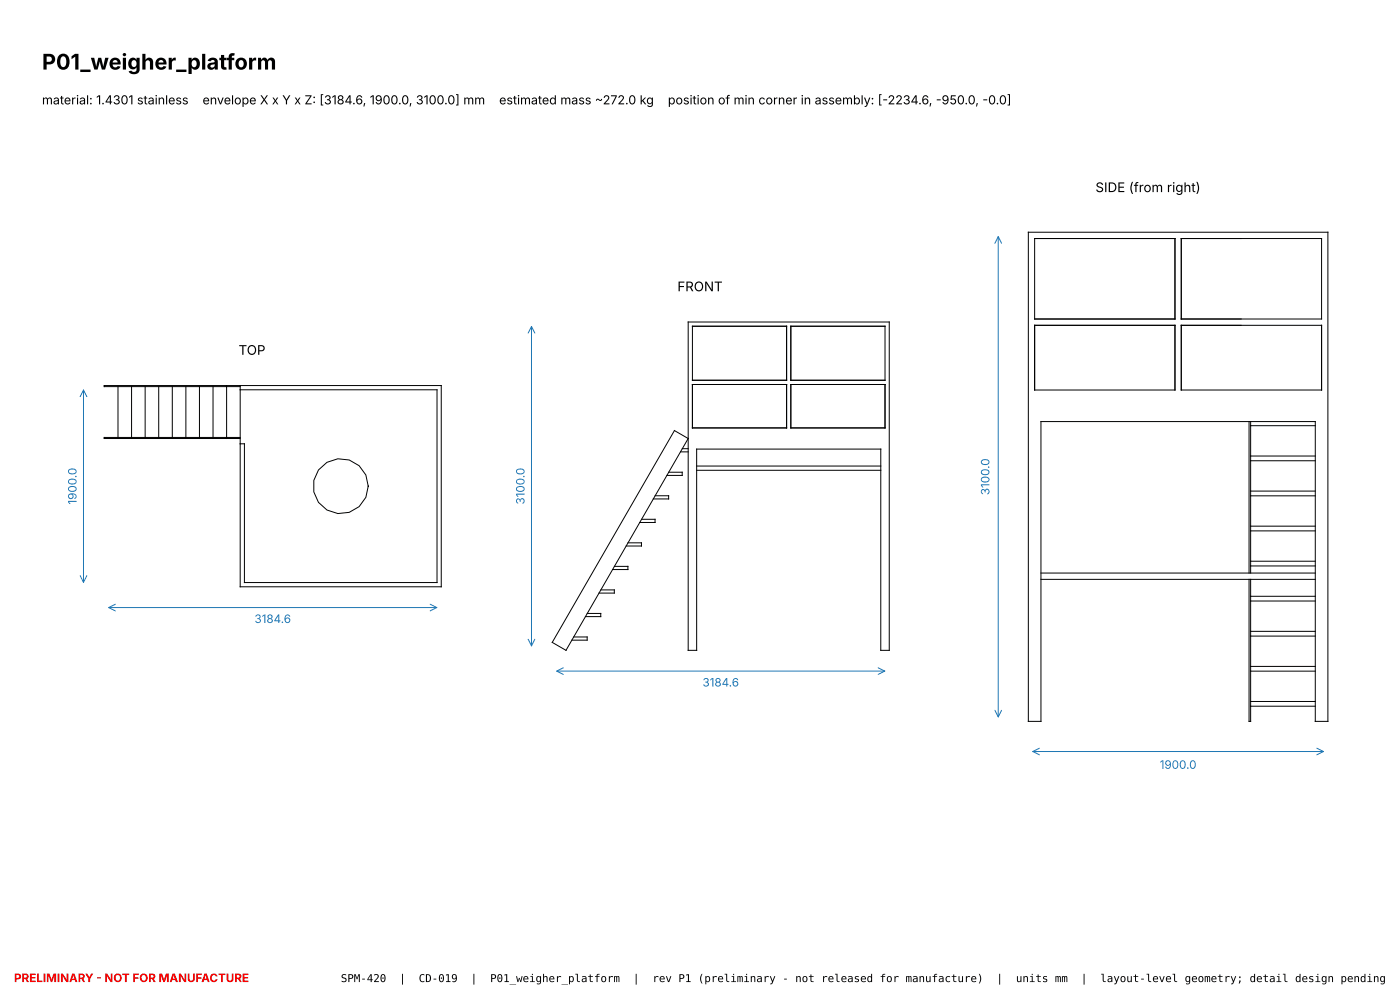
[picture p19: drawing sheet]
<svg xmlns="http://www.w3.org/2000/svg" width="297mm" height="211mm" viewBox="0 0 297 211" stroke-linecap="round" stroke-linejoin="round" font-family="sans-serif">
<defs><g id="words">
<text font-size="4.6" x="8.9" y="14.8">P01_weigher_platform</text>
<g font-size="2.8">
<text x="232.5" y="40.7">SIDE (from right)</text>
<text x="143.8" y="61.8">FRONT</text>
<text x="50.6" y="75.3">TOP</text>
</g>
<g font-size="2.6">
<text x="8.9" y="22.1">material: 1.4301 stainless</text>
<text x="43" y="22.1">envelope X x Y x Z: [3184.6, 1900.0, 3100.0] mm</text>
<text x="106" y="22.1">estimated mass ~272.0 kg</text>
<text x="141.8" y="22.1">position of min corner in assembly: [-2234.6, -950.0, -0.0]</text>
</g>
<g font-size="2.5" fill="#1f77b4">
<text x="16.2" y="107" transform="rotate(-90 16.2 107)">1900.0</text>
<text x="111.3" y="107" transform="rotate(-90 111.3 107)">3100.0</text>
<text x="210" y="105" transform="rotate(-90 210 105)">3100.0</text>
<text x="54" y="132.1">3184.6</text>
<text x="149.1" y="145.6">3184.6</text>
<text x="246.2" y="163.1">1900.0</text>
</g>
<text font-size="2.5" fill="#f00" x="3" y="208.3">PRELIMINARY - NOT FOR MANUFACTURE</text>
<g font-size="2.3">
<text x="72.3" y="208.3">SPM-420</text>
<text x="84.7" y="208.3">|</text>
<text x="88.9" y="208.3">CD-019</text>
<text x="99.9" y="208.3">|</text>
<text x="104" y="208.3">P01_weigher_platform</text>
<text x="134.4" y="208.3">|</text>
<text x="138.5" y="208.3">rev P1 (preliminary - not released for manufacture)</text>
<text x="211.5" y="208.3">|</text>
<text x="215.6" y="208.3">units mm</text>
<text x="229.4" y="208.3">|</text>
<text x="233.6" y="208.3">layout-level geometry; detail design pending</text>
</g>
</g></defs>
<g fill="none" stroke="#000" stroke-width=".21">
<path d="M218.3 49.3h63.6v103.7h-2.7v-63.6h-58.2v63.6h-2.7zM219.6 50.6h29.8v17.1h-29.8zM250.7 50.6h29.8v17.1h-29.8zM146.1 68.3h42.7v69.6h-1.8v-42.6h-39.1v42.6h-1.8zM147 69.2h20v11.5h-20zM167.9 69.2h20v11.5h-20zM219.6 69h29.8v13.7h-29.8zM250.7 69h29.8v13.7h-29.8zM25 82v10.8M27.9 82v10.8M30.8 82v10.8M33.7 82v10.8"/>
<path d="M36.6 82v10.8M39.5 82v10.8M42.3 82v10.8M45.2 82v10.8M48.1 81.8v11.2M51 81.8v42.7h42.7v-42.7h-71.6v.2h28.9M51 82.7h41.8v40.9h-40.9v-29.5h-.9M51 92.8h-28.9v.2h28.9M143.2 91.3l2.9 1.7-26 44.9-2.9-1.7zM144.4 95.8h1.7M144.8 95.2h1.3M147 81.5h20v9.3h-20z"/>
<path d="M147.9 98.8h39.1M147.9 99.7h39.1M167.9 81.5h20v9.3h-20zM265.1 89.4v32.1M265.5 89.4v32.1M265.5 96.7h13.7M265.5 97.7h13.7M265.5 90.3h13.7M133.3 115.1h2.9v.7h-3.3M136.2 110.1h2.8v.7h-3.2M139.1 105.1h2.8v.7h-3.2M142 100.2h2.8v.6h-3.2"/>
<path d="M265.5 104.2h13.7M265.5 105.2h13.7M265.5 111.6h13.7M265.5 112.6h13.7M265.5 119h13.7M121.8 135.1h2.8v.7h-3.2M124.7 130.1h2.8v.7h-3.2M127.5 125.1h2.9v.7h-3.2M130.4 120.1h2.9v.7h-3.3M221 122.9h58.2M221 121.5h58.2M265.1 122.9v30.1h.4v-30.1"/>
<path d="M265.5 120h13.7M265.5 126.5h13.7M265.5 127.5h13.7M265.5 133.9h13.7M265.5 134.9h13.7M265.5 141.3h13.7M265.5 142.3h13.7M265.5 148.8h13.7M265.5 149.8h13.7"/>
<circle cx="72.3" cy="103.1" r="5.8"/>
</g>
<g fill="none" stroke="#1f77b4" stroke-width=".21">
<path d="M211.2 51.6l.7-1.4 .7 1.4M211.9 50.2v101.9M112.1 70.7l.7-1.5 .7 1.5M112.8 69.2v67.8M17 84.1l.7-1.4 .7 1.4M17.7 82.7v40.8M17 122.1l.7 1.4 .7-1.4M23.1 128.9h69.6M24.5 128.2l-1.4 .7 1.4 .7M91.3 128.2l1.4 .7-1.4 .7M112.1 135.6l.7 1.4 .7-1.4M118.2 142.3h69.6"/>
<path d="M119.6 141.6l-1.4 .7 1.4 .7M186.4 141.6l1.4 .7-1.4 .7M211.2 150.6l.7 1.5 .7-1.5M219.2 159.4h61.7M220.6 158.7l-1.4 .7 1.4 .7M279.5 158.7l1.4 .7-1.4 .7"/>
</g>
<use href="#words"/>
</svg>
